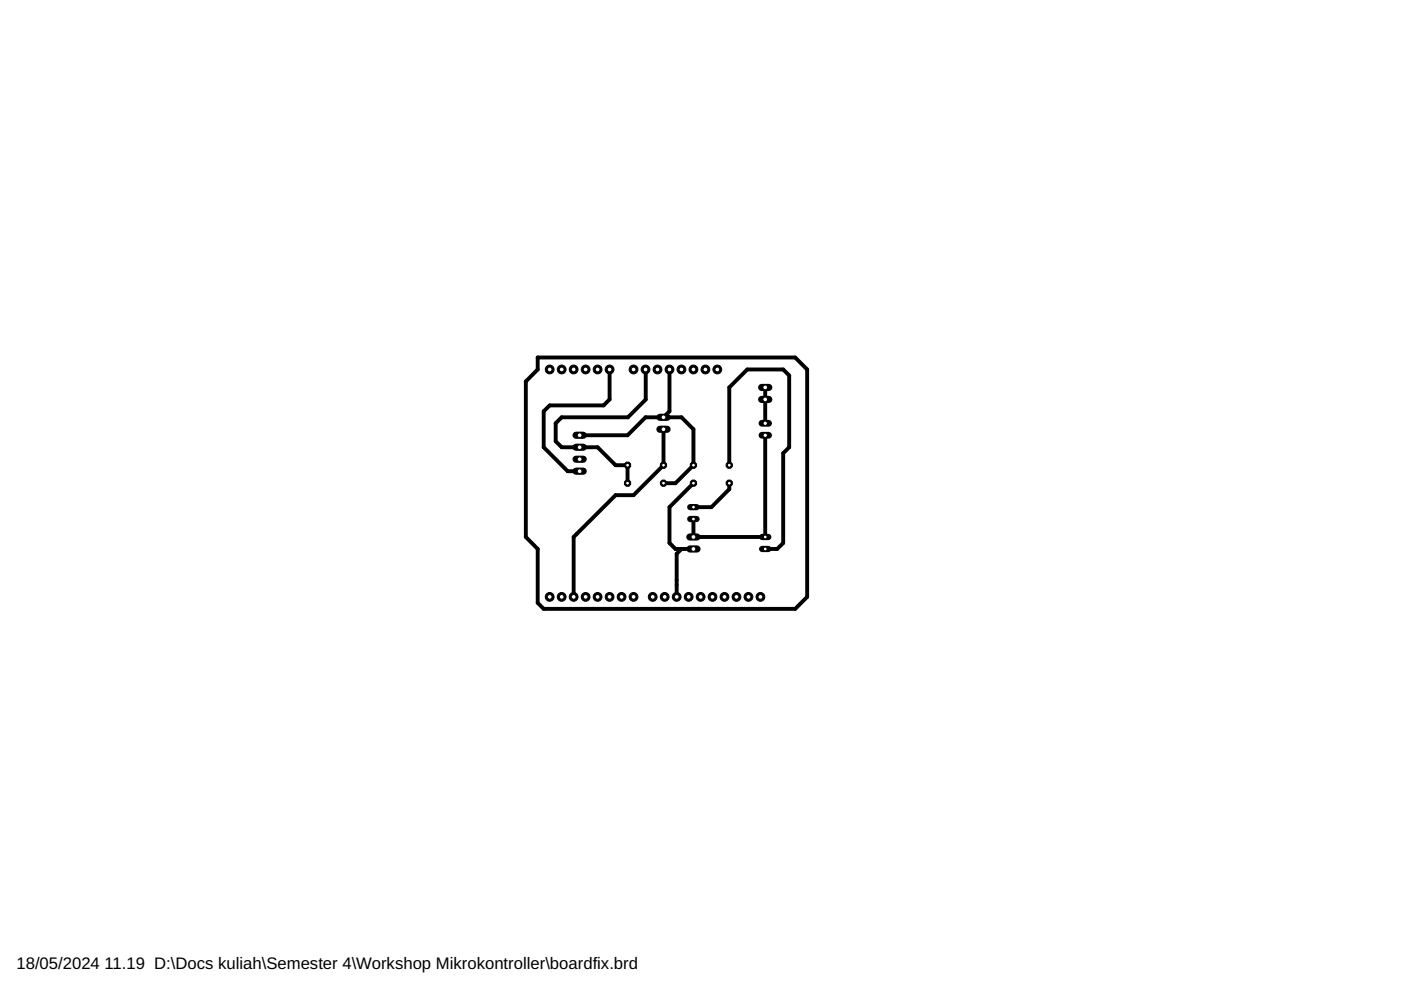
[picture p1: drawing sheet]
<svg xmlns="http://www.w3.org/2000/svg" width="297mm" height="210mm" viewBox="0 0 297 210" stroke-linecap="round" stroke-linejoin="round" font-family="sans-serif">
<defs><g id="words">
<g font-size="3.5">
<text x="3.5" y="205.4">18/05/2024</text>
<text x="22.2" y="205.4">11.19 D:\Docs kuliah\Semester 4\Workshop Mikrokontroller\boardfix.brd</text>
</g>
</g></defs>
<path d="M129.2 78.3v6.4l-1.2 1.3h-11.5l-1.2 1.2v7.6l5.1 5.1h2.5M136.9 78.3v6.4l-3.8 3.8h-14l-1.3 1.2v3.9l1.3 1.2h7.6l3.8 3.8h2.6v3.8M141.9 78.3v8.9l-1.2 1.3M122.9 92.3h10.2l3.8-3.8h7.6l2.5 2.5v7.6l-3.8 3.8h-2.5M140.7 91v7.6l-6.4 6.4h-3.8l-8.9 8.9v12.7M154.6 98.6v-16.5l3.8-3.8h7.7l1.2 1.3v15.2l-1.2 1.3v19l-1.3 1.3h-2.6M162.2 92.3v21.6h-15.2v-3.9M162.2 82.1v7.6M144.5 116.4l-1 1v9.2M147 102.4l-5.1 5.1v7.6l1.3 1.3h3.8M154.6 102.4v1.3l-3.8 3.8h-3.8" fill="none" stroke="#000" stroke-width=".83"/>
<circle cx="147" cy="78.3" r=".93" fill="#000" stroke="#000" stroke-width=".21"/>
<circle cx="147" cy="78.3" r=".51" fill="#fff" stroke="#000" stroke-width=".21"/>
<circle cx="144.5" cy="78.3" r=".93" fill="#000" stroke="#000" stroke-width=".21"/>
<circle cx="144.5" cy="78.3" r=".51" fill="#fff" stroke="#000" stroke-width=".21"/>
<circle cx="141.9" cy="78.3" r=".93" fill="#000" stroke="#000" stroke-width=".21"/>
<circle cx="141.9" cy="78.3" r=".51" fill="#fff" stroke="#000" stroke-width=".21"/>
<circle cx="139.4" cy="78.3" r=".93" fill="#000" stroke="#000" stroke-width=".21"/>
<circle cx="139.4" cy="78.3" r=".51" fill="#fff" stroke="#000" stroke-width=".21"/>
<circle cx="136.9" cy="78.3" r=".93" fill="#000" stroke="#000" stroke-width=".21"/>
<circle cx="136.9" cy="78.3" r=".51" fill="#fff" stroke="#000" stroke-width=".21"/>
<circle cx="134.3" cy="78.3" r=".93" fill="#000" stroke="#000" stroke-width=".21"/>
<circle cx="134.3" cy="78.3" r=".51" fill="#fff" stroke="#000" stroke-width=".21"/>
<circle cx="129.2" cy="78.3" r=".93" fill="#000" stroke="#000" stroke-width=".21"/>
<circle cx="129.2" cy="78.3" r=".51" fill="#fff" stroke="#000" stroke-width=".21"/>
<circle cx="126.7" cy="78.3" r=".93" fill="#000" stroke="#000" stroke-width=".21"/>
<circle cx="126.7" cy="78.3" r=".51" fill="#fff" stroke="#000" stroke-width=".21"/>
<circle cx="124.2" cy="78.3" r=".93" fill="#000" stroke="#000" stroke-width=".21"/>
<circle cx="124.2" cy="78.3" r=".51" fill="#fff" stroke="#000" stroke-width=".21"/>
<circle cx="121.6" cy="78.3" r=".93" fill="#000" stroke="#000" stroke-width=".21"/>
<circle cx="121.6" cy="78.3" r=".51" fill="#fff" stroke="#000" stroke-width=".21"/>
<circle cx="119.1" cy="78.3" r=".93" fill="#000" stroke="#000" stroke-width=".21"/>
<circle cx="119.1" cy="78.3" r=".51" fill="#fff" stroke="#000" stroke-width=".21"/>
<circle cx="116.5" cy="78.3" r=".93" fill="#000" stroke="#000" stroke-width=".21"/>
<circle cx="116.5" cy="78.3" r=".51" fill="#fff" stroke="#000" stroke-width=".21"/>
<circle cx="116.5" cy="126.6" r=".93" fill="#000" stroke="#000" stroke-width=".21"/>
<circle cx="116.5" cy="126.6" r=".51" fill="#fff" stroke="#000" stroke-width=".21"/>
<circle cx="119.1" cy="126.6" r=".93" fill="#000" stroke="#000" stroke-width=".21"/>
<circle cx="119.1" cy="126.6" r=".51" fill="#fff" stroke="#000" stroke-width=".21"/>
<circle cx="121.6" cy="126.6" r=".93" fill="#000" stroke="#000" stroke-width=".21"/>
<circle cx="121.6" cy="126.6" r=".51" fill="#fff" stroke="#000" stroke-width=".21"/>
<circle cx="124.2" cy="126.6" r=".93" fill="#000" stroke="#000" stroke-width=".21"/>
<circle cx="124.2" cy="126.6" r=".51" fill="#fff" stroke="#000" stroke-width=".21"/>
<circle cx="126.7" cy="126.6" r=".93" fill="#000" stroke="#000" stroke-width=".21"/>
<circle cx="126.7" cy="126.6" r=".51" fill="#fff" stroke="#000" stroke-width=".21"/>
<circle cx="129.2" cy="126.6" r=".93" fill="#000" stroke="#000" stroke-width=".21"/>
<circle cx="129.2" cy="126.6" r=".51" fill="#fff" stroke="#000" stroke-width=".21"/>
<circle cx="131.8" cy="126.6" r=".93" fill="#000" stroke="#000" stroke-width=".21"/>
<circle cx="131.8" cy="126.6" r=".51" fill="#fff" stroke="#000" stroke-width=".21"/>
<circle cx="134.3" cy="126.6" r=".93" fill="#000" stroke="#000" stroke-width=".21"/>
<circle cx="134.3" cy="126.6" r=".51" fill="#fff" stroke="#000" stroke-width=".21"/>
<circle cx="138.4" cy="126.6" r=".93" fill="#000" stroke="#000" stroke-width=".21"/>
<circle cx="138.4" cy="126.6" r=".51" fill="#fff" stroke="#000" stroke-width=".21"/>
<circle cx="140.9" cy="126.6" r=".93" fill="#000" stroke="#000" stroke-width=".21"/>
<circle cx="140.9" cy="126.6" r=".51" fill="#fff" stroke="#000" stroke-width=".21"/>
<circle cx="143.5" cy="126.6" r=".93" fill="#000" stroke="#000" stroke-width=".21"/>
<circle cx="143.5" cy="126.6" r=".51" fill="#fff" stroke="#000" stroke-width=".21"/>
<circle cx="146" cy="126.6" r=".93" fill="#000" stroke="#000" stroke-width=".21"/>
<circle cx="146" cy="126.6" r=".51" fill="#fff" stroke="#000" stroke-width=".21"/>
<circle cx="148.5" cy="126.6" r=".93" fill="#000" stroke="#000" stroke-width=".21"/>
<circle cx="148.5" cy="126.6" r=".51" fill="#fff" stroke="#000" stroke-width=".21"/>
<circle cx="151.1" cy="126.6" r=".93" fill="#000" stroke="#000" stroke-width=".21"/>
<circle cx="151.1" cy="126.6" r=".51" fill="#fff" stroke="#000" stroke-width=".21"/>
<circle cx="153.6" cy="126.6" r=".93" fill="#000" stroke="#000" stroke-width=".21"/>
<circle cx="153.6" cy="126.6" r=".51" fill="#fff" stroke="#000" stroke-width=".21"/>
<circle cx="156.1" cy="126.6" r=".93" fill="#000" stroke="#000" stroke-width=".21"/>
<circle cx="156.1" cy="126.6" r=".51" fill="#fff" stroke="#000" stroke-width=".21"/>
<circle cx="158.7" cy="126.6" r=".93" fill="#000" stroke="#000" stroke-width=".21"/>
<circle cx="158.7" cy="126.6" r=".51" fill="#fff" stroke="#000" stroke-width=".21"/>
<circle cx="161.2" cy="126.6" r=".93" fill="#000" stroke="#000" stroke-width=".21"/>
<circle cx="161.2" cy="126.6" r=".51" fill="#fff" stroke="#000" stroke-width=".21"/>
<circle cx="149.6" cy="78.3" r=".93" fill="#000" stroke="#000" stroke-width=".21"/>
<circle cx="149.6" cy="78.3" r=".51" fill="#fff" stroke="#000" stroke-width=".21"/>
<circle cx="152.1" cy="78.3" r=".93" fill="#000" stroke="#000" stroke-width=".21"/>
<circle cx="152.1" cy="78.3" r=".51" fill="#fff" stroke="#000" stroke-width=".21"/>
<path d="M161.6 113.9h1.3" fill="none" stroke="#000" stroke-width="1.3"/>
<circle cx="162.2" cy="113.9" r=".4" fill="#fff" stroke="#000" stroke-width=".21"/>
<path d="M161.6 116.4h1.3" fill="none" stroke="#000" stroke-width="1.3"/>
<circle cx="162.2" cy="116.4" r=".4" fill="#fff" stroke="#000" stroke-width=".21"/>
<path d="M146.3 110h1.4" fill="none" stroke="#000" stroke-width="1.3"/>
<circle cx="147" cy="110" r=".4" fill="#fff" stroke="#000" stroke-width=".21"/>
<path d="M146.3 107.5h1.4" fill="none" stroke="#000" stroke-width="1.3"/>
<circle cx="147" cy="107.5" r=".4" fill="#fff" stroke="#000" stroke-width=".21"/>
<path d="M161.5 92.3h1.5" fill="none" stroke="#000" stroke-width="1.4"/>
<circle cx="162.2" cy="92.3" r=".47" fill="#fff" stroke="#000" stroke-width=".21"/>
<path d="M161.5 89.7h1.5" fill="none" stroke="#000" stroke-width="1.4"/>
<circle cx="162.2" cy="89.7" r=".47" fill="#fff" stroke="#000" stroke-width=".21"/>
<path d="M146.3 113.9h1.5" fill="none" stroke="#000" stroke-width="1.5"/>
<circle cx="147" cy="113.9" r=".51" fill="#fff" stroke="#000" stroke-width=".21"/>
<path d="M146.3 116.4h1.5" fill="none" stroke="#000" stroke-width="1.5"/>
<circle cx="147" cy="116.4" r=".51" fill="#fff" stroke="#000" stroke-width=".21"/>
<path d="M122.1 99.9h1.6" fill="none" stroke="#000" stroke-width="1.5"/>
<circle cx="122.9" cy="99.9" r=".51" fill="#fff" stroke="#000" stroke-width=".21"/>
<path d="M122.1 97.4h1.6" fill="none" stroke="#000" stroke-width="1.5"/>
<circle cx="122.9" cy="97.4" r=".51" fill="#fff" stroke="#000" stroke-width=".21"/>
<path d="M122.1 94.8h1.6" fill="none" stroke="#000" stroke-width="1.5"/>
<circle cx="122.9" cy="94.8" r=".51" fill="#fff" stroke="#000" stroke-width=".21"/>
<path d="M122.1 92.3h1.6" fill="none" stroke="#000" stroke-width="1.5"/>
<circle cx="122.9" cy="92.3" r=".51" fill="#fff" stroke="#000" stroke-width=".21"/>
<path d="M139.9 88.5h1.5" fill="none" stroke="#000" stroke-width="1.5"/>
<circle cx="140.7" cy="88.5" r=".51" fill="#fff" stroke="#000" stroke-width=".21"/>
<path d="M139.9 91h1.5" fill="none" stroke="#000" stroke-width="1.5"/>
<circle cx="140.7" cy="91" r=".51" fill="#fff" stroke="#000" stroke-width=".21"/>
<circle cx="140.7" cy="102.4" r=".71" fill="#000" stroke="#000" stroke-width=".21"/>
<circle cx="140.7" cy="102.4" r=".4" fill="#fff" stroke="#000" stroke-width=".21"/>
<circle cx="133.1" cy="102.4" r=".71" fill="#000" stroke="#000" stroke-width=".21"/>
<circle cx="133.1" cy="102.4" r=".4" fill="#fff" stroke="#000" stroke-width=".21"/>
<circle cx="140.7" cy="98.6" r=".71" fill="#000" stroke="#000" stroke-width=".21"/>
<circle cx="140.7" cy="98.6" r=".4" fill="#fff" stroke="#000" stroke-width=".21"/>
<circle cx="133.1" cy="98.6" r=".71" fill="#000" stroke="#000" stroke-width=".21"/>
<circle cx="133.1" cy="98.6" r=".4" fill="#fff" stroke="#000" stroke-width=".21"/>
<circle cx="154.6" cy="98.6" r=".71" fill="#000" stroke="#000" stroke-width=".21"/>
<circle cx="154.6" cy="98.6" r=".4" fill="#fff" stroke="#000" stroke-width=".21"/>
<circle cx="147" cy="98.6" r=".71" fill="#000" stroke="#000" stroke-width=".21"/>
<circle cx="147" cy="98.6" r=".4" fill="#fff" stroke="#000" stroke-width=".21"/>
<circle cx="154.6" cy="102.4" r=".71" fill="#000" stroke="#000" stroke-width=".21"/>
<circle cx="154.6" cy="102.4" r=".4" fill="#fff" stroke="#000" stroke-width=".21"/>
<circle cx="147" cy="102.4" r=".71" fill="#000" stroke="#000" stroke-width=".21"/>
<circle cx="147" cy="102.4" r=".4" fill="#fff" stroke="#000" stroke-width=".21"/>
<path d="M161.5 82.1h1.5" fill="none" stroke="#000" stroke-width="1.5"/>
<circle cx="162.2" cy="82.1" r=".51" fill="#fff" stroke="#000" stroke-width=".21"/>
<path d="M161.5 84.7h1.5" fill="none" stroke="#000" stroke-width="1.5"/>
<circle cx="162.2" cy="84.7" r=".51" fill="#fff" stroke="#000" stroke-width=".21"/>
<path d="M114 75.8h54.6l2.5 2.5v48.3l-2.5 2.5h-53.3l-1.3-1.3v-11.4l-2.5-2.5v-33l2.5-2.6z" fill="none" stroke="#000" stroke-width=".83"/>
<use href="#words"/>
</svg>
